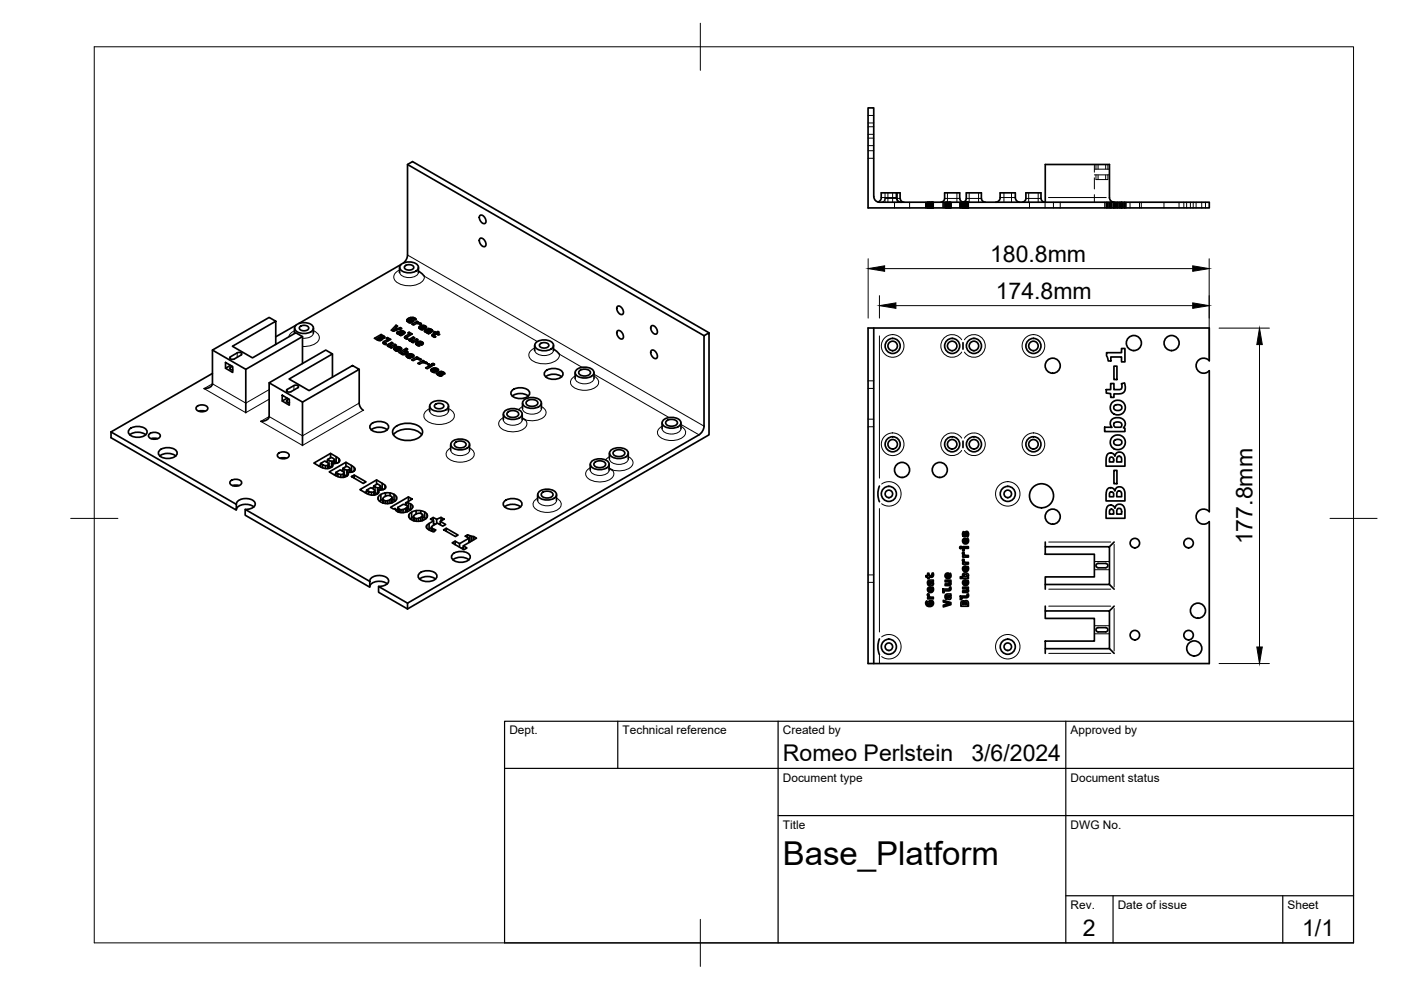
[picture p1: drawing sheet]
<svg xmlns="http://www.w3.org/2000/svg" width="297mm" height="210mm" viewBox="0 0 297 210" stroke-linecap="round" stroke-linejoin="round" font-family="sans-serif">
<defs><g id="words">
<text font-size="7" x="166" y="183.4">Base_Platform</text>
<g font-size="4.9">
<text x="209.9" y="55.5">180.8mm</text>
<text x="211.1" y="63.3">174.8mm</text>
<text x="265.6" y="115.4" transform="rotate(-90 265.6 115.4)">177.8mm</text>
<text x="166" y="161.4">Romeo Perlstein</text>
<text x="206" y="161.4">3/6/2024</text>
<text x="229.6" y="198.6">2</text>
<text x="276.1" y="198.6">1/1</text>
</g>
<g font-size="2.5">
<text x="108" y="155.7">Dept.</text>
<text x="132" y="155.7">Technical reference</text>
<text x="166" y="155.7">Created by</text>
<text x="227" y="155.7">Approved by</text>
<text x="166" y="165.7">Document type</text>
<text x="227" y="165.7">Document status</text>
<text x="166" y="175.7">Title</text>
<text x="227" y="175.7">DWG No.</text>
<text x="227" y="192.7">Rev.</text>
<text x="237" y="192.7">Date of issue</text>
<text x="273" y="192.7">Sheet</text>
</g>
</g></defs>
<!-- layer: Visible -->
<g fill="none" stroke="#000" stroke-width=".36">
<path d="M86.4 34.9l62.9 36.3M84.7 56.7v1.1M84.9 56.2a2.63 2.63 0 0 1 3.8 .3 1.63 1.63 0 0 1-2 1.3 1.63 1.63 0 0 1-1.9-1.3zM85 56.1l-21.6 12.5M85.5 55.8l.7-1 .2-.7v-19.2l1.1-.6 62.8 36.3M85.8 56.5a1.25 1.25 0 0 1 1.9 .2 1.16 1.16 0 0 1-2 0zM88.7 57.5l1.3 1.1M88.7 56.7v1.1M101.8 45.6a1.16 1.16 0 0 1 1 1.8 1.16 1.16 0 0 1-1-1.8zM101.8 50.5a1.16 1.16 0 0 1 1 1.8 1.16 1.16 0 0 1-1-1.8zM185.3 41.7a1.2 1.2 0 0 0 1.2 1.2h69.9v1.2h-72.4v-21.2h1.3v18.8M190.1 40.9h-3.3v1a.95 .95 0 0 1-.7 .9"/>
<path d="M190.1 40.9h.7v1.2M190.1 40.9v1a1.01 1.01 0 0 0 1 1M190.9 42.1a.79 .79 0 0 0 .8 .8M208.1 42.1v-1.2h-3.2v1.2a.69 .69 0 0 1-.7 .7 .69 .69 0 0 1-.7-.7v-1.2h-3.2v1.2a.79 .79 0 0 1-.8 .8M208.1 42.1a.79 .79 0 0 0 .8 .8M211.1 42.9a.97 .97 0 0 0 .9-1v-1h3.3v1a1.01 1.01 0 0 0 1 1M216.7 42.9a.79 .79 0 0 0 .8-.8v-1.2h3.2v1.2a.83 .83 0 0 0 .8 .8M236.2 42.9a1.01 1.01 0 0 1-1-1v-7h-13.6v8M45 74.2v7.2a1.47 1.47 0 0 1-1.7 1M45 79.2l-21.5 12.4M47.8 76.8l1.5 .9v1.3l-1.5-.9zM48.9 77.5l-1.1 .6"/>
<path d="M49.2 77.7l-.5 .4 .2 .3h.4M50.3 74.8l-1.4 .8-.2 .3a.8 .8 0 0 0 1 .2M50.3 74.8a.64 .64 0 0 1 1 .3l-1.6 1M52.1 78.3v9.2M58.5 68.1l-1.4-.8-12.1 6.9 7.1 4.1 12-6.9-1.4-.8-9.2 5.3-4.2-2.5 9.2-5.3v4.9M62.4 70.6h.1M62.4 69.6v1M62.7 69a2.63 2.63 0 0 1 3.7 .4 1.63 1.63 0 0 1-1.9 1.3 1.63 1.63 0 0 1-2-1.3zM62.8 69l-4.3 2.4M63.5 69.3a1.25 1.25 0 0 1 2 .3 1.16 1.16 0 0 1-2 0zM64.1 71.4v5.7M66.4 70.6h.1"/>
<path d="M66.4 69.6v1M70.5 75v5M76.2 78.3l-.1 7.1 .2 .8 .7 .8M80 71.8l.3-.2 .3 .1v.5M80.1 72.1v-.2l.3 .1v.2M80.1 71.9l-.1-.1v.3M80.6 71.4l.3-.2 .3 .3-.3 .1zM80.6 71.4v.3M80.6 71.9l-.2 .1M80.6 71.8v.4M80.8 71.3v-.4l-1.4 .8 .9 .5 .7-.2-.1-.3M80.8 70.9l.5 .3v.5"/>
<path d="M80.9 71.6v.1M81.1 71.5v.3M81.2 71.5v.3M81.3 71.2l.2 .2v.2M81.5 71.4l.1 .2-.2 .1h-.5v.4M81.6 72.7l.1 .3M81.7 72.8l.1 .2M81.8 72.8l.1 .1-.2 .2-.5-.3 .2-.4v.5M82.1 73.3l.3 .2h.4v-.1h-.1v.1M82.1 73.2l.3-.2v.5M82.2 71.6l.6 .4-1.2 .6v.4M82.2 71.9v-.3l-.3 .1 .4 .2"/>
<path d="M82.3 72.3v-.4l-.9 .5M82.4 73l.7-.4v.4M82.6 73.3l.1 .1M82.8 73.4h.2v.4M83.1 72.6l.3 .2-.7 .4-.1 .3M83.5 69.9v.3zM83.6 74.1v-.2l.2 .4 .6 .2 .1-.2h-.2M83.6 73.9l.2-.2v.6M83.7 73.4v-.4l-.7 .4M83.7 73l.4 .2-1.1 .6-.3-.1 .1-.2v.2M83.8 73.7l.4-.2v.2M83.9 74v.4"/>
<path d="M84 74.1l.1 .3M84 69l.3 .1-.8 .8 1.4-.4v.3M84 69.5v-.5l-1 1 .4 .2 1.8-.5-.3-.2M84.1 74.2l.2 .3M84.1 70.6v-.1l.1 .3 .4 .1h.2v-.1M84.1 70.5l.1-.1v.4M84.2 73.7l.4 .4 .2-.2v.4M84.2 73.7l-.3 .1 .9 .5 .2-.2 .1-.3M84.2 73.8v.2M84.2 73.5h.4v.3M84.2 70.4l.5-.1v.2M84.5 70.6v.3"/>
<path d="M84.6 70.6l.6 .1-.4 .1zM84.6 73.5l.3 .2v.5M84.6 70.7v.2M84.7 70.3l.6 .3v.3M84.8 73.9l-.2-.2-.6 .2v.5M84.9 73.7l.2 .3M84.9 70.2v-.2v.2l.5 .2v.5l-.1-.3M84.9 70l.3 .1v.2M85 70.8v.4M85.2 70.7v.3M85.2 70.1l.2 .1v.3M85.2 74.7l.5-.2h.3v.2"/>
<path d="M85.3 74.8l-.1-.1v.4M85.3 74.9v.2M85.4 70.2h.2v.6M85.5 74.9h-.2v.3M85.6 70.2l.2 .4v-.2M85.7 74.9h-.2v.3M85.8 70.6l-.8 .6-.3-.2 .1-.1v.2M85.9 74.8l-.2 .1v.3M85.9 74.4v.1M85.9 74.4h.2v.6M86 75.1v-.4l-.1 .5M86 74.6v.5"/>
<path d="M86.1 73.9l.3 .1-.5 .4v.1M86.1 74.4l.2 .1v.4M86.1 74.2v-.3l-1.5 .8 .4 .1 .2 .3 .5 .1 .6-.3 .2-.3M86.2 75.6v-.2l.1 .3 .7 .3 .1-.2h-.2M86.2 75.4l.2-.2v.6M86.2 71.6l.1 .3M86.3 67.8l.3-.3v.8M86.3 71.7l.1 .2M86.3 74.5l.2 .2M86.4 71.7h.1l-.2 .2-.5-.3 .2-.3v.5M86.4 75.2l.4-.2v.2M86.6 75.5v.4"/>
<path d="M86.6 75.6l.1 .3M86.6 67.5l.5-.2v.3M86.7 68l.1 .4M86.7 75.7l.2 .3M86.7 70.4l.7 .4-1.1 .7-.1 .4M86.7 70.7v-.3l-.2 .2 .3 .2M86.8 75.3v.2M86.8 75h.4v.3M86.8 68.1l.1 .3M86.8 71.1v-.3l-.8 .5M86.9 68.2l.1 .2M87 72.3v-.5l-.2 .4 .6 .2"/>
<path d="M87 68.2l.2-.1v.3M87.1 67.3h.5v.3M87.2 75l.3 .2v.5M87.2 72.1l.1 .1M87.2 68.1l-.2-.2 .3-.1v.6M87.3 72.4v-.2l.1 .2M87.3 67.8l.5 .3-.7 .3-.7-.2-.1-.4v.3M87.4 75.4l-.2-.2-.6 .2v.5M87.4 72.3h.2v.3M87.5 75.2l.2 .3M87.6 67.3l.4 .2v.3M87.6 71.8v-.3l-.6 .3"/>
<path d="M87.6 71.5l.3 .1-.7 .4v.4M87.7 75.3v.3l-.3 .2-.8-.5 .2-.1 .4 .4 .2-.2v.4M88 67.5l.2 .3M88.2 72.9v-.2l.1 .4 .7 .3v-.2l-.1-.1M88.2 72.7l.2-.2v.7M88.2 67.6v.2h-.3l-.4-.3-.5 .1-.3 .3v.5v-.4M88.3 72.2v-.3l-.7 .4M88.3 71.9l.3 .1-1 .7-.3-.2 .1-.1v.2M88.4 76.1v-.4l-1.1 .6 .3 .2 .7-.4 .7 .2 .2-.1M88.4 75.7l.2 .1-.2 .3v-.1h.3l.1 .2M88.4 72.5l.4-.1v.2M88.4 68.6v-.5l-1 .6 .3 .2 .5-.3h.5l.3 .2 .3-.2"/>
<path d="M88.4 68.1l.3 .2-.2 .3M88.5 68.4v.2M88.5 68.4h.4v.3M88.5 72.9v.3M88.6 72.9l.1 .4M88.7 73.1l.2 .2M88.7 72.7v.1M88.8 72.4h.4v.2M88.8 76l.3 .1M88.8 69.3l.1 .3zM88.8 69.3l.3-.2v.7M88.9 69.6l.7 .3 .1-.1-.2-.1"/>
<path d="M88.9 68.4l.3 .1M89.1 69.1l.4-.1v.2M89.2 72.4l.3 .1v.6M89.2 69.5v.3M89.2 69.5l.2 .4M89.2 76.2l-.1-.1v.2M89.3 68.7l-.1-.2v.2M89.4 72.8l-.2-.2-.5 .1-.2 .1 .1 .5M89.4 69.7l.1 .2M89.4 69.3v.1M89.5 69h.4v.2M89.5 72.5l.2 .4"/>
<path d="M89.7 76.9v-.5l-1.1 .6 .3 .2 .8-.3 .6 .2 .2-.2M89.7 76.4l.2 .2-.2 .3v-.2h.4v.3M89.7 72.7l-.1 .3-.3 .2-.8-.5 .2-.1 .6 .3h-.1l.2-.1v.4M89.9 69l.3 .1v.6M90 70.2v-.1l.1 .3 .6 .1M90 70.1l.1-.1v.4M90 69.4l-.2-.2-.5 .1-.1 .5M90.1 76.7l.3 .1M90.1 70l.4-.1 .1 .2M90.2 69.1l.2 .4M90.4 69.3l-.1 .3-.3 .2-.8-.5 .2-.1 .5 .3 .1-.1v.4M90.4 70.2l.7 .1-.3 .1z"/>
<path d="M90.4 70.2v.3M90.5 70.3v.2M90.5 77l-.1-.2v.2M90.6 69.9l.6 .3v.4M90.7 70.4v.1M90.8 69.8v-.1l-.1 .1 .6 .3M90.8 69.7h.3v.2M90.9 70.4v.4M90.9 77.4v-.3l-.3 .2 .5 .2M90.9 77.1l.8 .5-1.1 .6-.3-.2 .8-.5v.4M91.1 69.7l.2 .1v.7l-.1-.3M91.1 70.3v.4"/>
<path d="M91.3 69.8l.2 .1v.5M91.4 78.6v-.2l.1 .3 .7 .3 .1-.2h-.2M91.4 78.4l.2-.2v.6M91.5 69.9l.2 .3v-.2M91.6 78.2l.4-.2v.2M91.6 71.2v-.2v.2l.3 .2 .3 .1 .2-.1-.1-.1M91.6 71l.2-.2v.6M91.7 70.2l-.8 .6-.3-.2 .1-.1v.2M91.8 78.5v.4M91.8 78.6l.1 .3M91.8 77.1h-.2M91.8 70.8l.4-.2v.4"/>
<path d="M91.9 78.7l.2 .3M92 78.3v.2M92 78h.4v.3M92 77.4v-.3h-.2v.3M92 77.1l.1 .3h-.5v-.3v.3M92 71.1v.4M92.1 71.2l.1 .3M92.2 71.3l.1 .2M92.2 70.6v-.3l-.3 .1 .3 .2M92.2 70.3l.3 .2v.3M92.4 78l.3 .2v.5M92.5 70.5l.4-.2v.3"/>
<path d="M92.6 78.4l-.2-.2-.5 .1-.1 .2v.4M92.7 78.2l.2 .3M92.8 70.9v-.3l.4 .3-.2 .1-.5-.2-.4 .2v.5M92.8 79.1l.1 .5M92.9 70.3l.2 .1-.3 .2M92.9 78.4v.2l-.3 .2-.9-.4 .3-.2 .5 .4 .1-.2v.4M92.9 79.3l.3 .1v.3M93.2 79.4l.1 .3M93.2 79.2v-.4l-.1 .2 .3 .4v.3v-.2M93.3 79.5l.1 .2M93.5 79l.5 .3h.3v-.2M93.5 79v.7v-.7l.3 .6"/>
<path d="M93.6 79v-.2l.4 .1v.4M93.6 78.8h-.4M93.8 79.4l-.1 .2-.4 .1-.6-.2-.2-.4h.3v.4M94 78.9l.3 .4M113.3 73.2v1.1M113.6 72.7a2.63 2.63 0 0 1 3.7 .3 1.63 1.63 0 0 1-1.9 1.4 1.63 1.63 0 0 1-2-1.4zM114.4 73a1.25 1.25 0 0 1 2 .2 1.16 1.16 0 0 1-2 0zM115.6 78.8a2.63 2.63 0 0 1 3.8 .3 1.63 1.63 0 0 1-2 1.3 1.63 1.63 0 0 1-2-1.3zM115.7 79.9a2.92 2.92 0 0 1 3.4 0M117.3 74l1.3 1.1M117.3 73.2l.1 1.1M121.9 79v1.2"/>
<path d="M122.2 78.5a2.63 2.63 0 0 1 3.7 .3 1.63 1.63 0 0 1-2 1.4 1.63 1.63 0 0 1-1.9-1.4zM122.8 78.7a1.54 1.54 0 0 1 2.4 .3 1.45 1.45 0 0 1-2.5 0zM125.9 79v1.2M131 70.1a1.16 1.16 0 0 1 1 1.7 1.16 1.16 0 0 1-1-1.7zM131 64.9a1.16 1.16 0 0 1 1 1.8 1.16 1.16 0 0 1-1-1.8zM138.2 69.1a1.16 1.16 0 0 1 1 1.7 1.16 1.16 0 0 1-1-1.7zM138.2 74.3a1.16 1.16 0 0 1 1 1.7 1.16 1.16 0 0 1-1-1.7zM184 69.5h72.4v7a1.6 1.6 0 0 0-2.3-.1 1.6 1.6 0 0 0 0 2.3 1.6 1.6 0 0 0 2.3-.1v29.9a1.6 1.6 0 0 0-2.3-.1 1.6 1.6 0 0 0 0 2.3 1.6 1.6 0 0 0 2.3-.1v30.1h-72.4zM185.3 69.5v71.2M204.2 72.7v1.3M234.6 74.8h3.2v-.9h.7v2.8h-.7v-1h-2.3v.8h-.5l-.4-1.1zM236.2 77.6h.6v2.9h-.6z"/>
<path d="M23.5 91.6l26.6 15.3v1.3l-26.6-15.4zM27.4 91.1a2.63 2.63 0 0 1 3.8 .3 1.63 1.63 0 0 1-2 1.3 1.63 1.63 0 0 1-2-1.3zM27.5 92.2a2.92 2.92 0 0 1 3.4 0M31.6 92.1a1.54 1.54 0 0 1 2.4 .3 1.45 1.45 0 0 1-2.5 0zM32.1 93l.6-.1 .7 .1M33.8 95.5a2.63 2.63 0 0 1 3.7 .4 1.63 1.63 0 0 1-1.9 1.3 1.63 1.63 0 0 1-2-1.3zM33.9 96.7a2.92 2.92 0 0 1 3.4 0M41.6 86.3a1.54 1.54 0 0 1 2.5 .3 1.45 1.45 0 0 1-2.5 0zM42.1 87.2l.7-.1 .7 .1M57.1 81.2l12-7 1.4 .8-9.2 5.4 4.2 2.4 9.2-5.3 1.5 .8-12.1 7zM57.1 81.2v7.1a1.47 1.47 0 0 1-1.8 1M58.9 96.3a1.54 1.54 0 0 1 2.4 .2 1.45 1.45 0 0 1-2.5 0z"/>
<path d="M59.4 97.2l.7-.2 .6 .2M59.8 83.8l1.5 .9v1.2l-1.5-.9zM60.7 82.7l1.6-.9a.64 .64 0 0 1 1 .3l-1.6 .9a.64 .64 0 0 1-1-.3zM60.9 84.4l-1.1 .6M61.2 84.6l-.5 .5 .2 .2 .5 .1M64.1 85.3v9.1M66.5 98.2l3.6-2.1 1.5 .9 .5 .6-.2 .4-.4 .2h-1.2l.3 .6-.6 .4-.5 .1-1.2-.1zM68 98.3l.9-.6 .7 .5a.51 .51 0 0 1-.2 .6 .51 .51 0 0 1-.7-.1zM68 98.3v.7M68 98.6l-.4 .2M68.4 98.5v.7M69 98.7v.6"/>
<path d="M69.4 98.1v-.7l1 .4v.4M69.4 97.4l.9-.4 .4 .2a.27 .27 0 0 1 .2 .2 .27 .27 0 0 1-.1 .3v.6M69.4 97.7l-.2 .2M69.5 98.6v.7M69.7 98.8l.6 .2M69.7 98.4v.9M70.1 96.1v1M70.3 98.2v.9M70.8 97.7l-.4 .1M71 97.9l.5 .3M71 97.5v.8M71.3 96.8v1.2"/>
<path d="M71.9 97.3v.7M72.7 100v-.7l.9 .4v1.2M72.7 99.3l.8-.5 .4 .3a.25 .25 0 0 1 .3 .2 .25 .25 0 0 1-.2 .3v.6M72.7 99.6l-.3 .2M73.3 98v.9M74 99.6l-.4 .1M74.2 99.7l.5 .3M74.2 99.4v.8M74.5 98.7v1.2M75.1 99.1v.7M78.6 90a2.63 2.63 0 0 1 3.8 .3 1.63 1.63 0 0 1-2 1.4 1.63 1.63 0 0 1-2-1.4zM78.7 91.1a2.92 2.92 0 0 1 3.4 0"/>
<path d="M83.4 92.2a4.3 4.3 0 0 1 6 0M83.7 90.6a4.4 4.4 0 0 1 5.7 .4 1.56 1.56 0 0 1-1.3 2.1 4.3 4.3 0 0 1-4.7-.9 1.19 1.19 0 0 1 .3-1.6zM91.1 87.1v.1M91.1 86.1v1M91.3 85.6a2.63 2.63 0 0 1 3.8 .3 1.63 1.63 0 0 1-2 1.3 1.63 1.63 0 0 1-2-1.3zM92.2 85.9a1.25 1.25 0 0 1 1.9 .2 1.16 1.16 0 0 1-2 0zM95.1 87.1v.1M95.1 86.1v1M95.5 94.2v1.3M95.8 93.7a2.63 2.63 0 0 1 3.7 .4 1.63 1.63 0 0 1-1.9 1.3 1.63 1.63 0 0 1-2-1.3zM96.4 94a1.54 1.54 0 0 1 2.4 .2 1.45 1.45 0 0 1-2.5 0zM99.5 94.2v1.3"/>
<path d="M106.7 87.8v1.2M106.9 87.3a2.63 2.63 0 0 1 3.8 .3 1.63 1.63 0 0 1-2 1.3 1.63 1.63 0 0 1-2-1.3zM107.6 87.5a1.54 1.54 0 0 1 2.4 .3 1.45 1.45 0 0 1-2.5 0zM108.5 82.8a2.63 2.63 0 0 1 3.8 .4 1.63 1.63 0 0 1-2 1.3 1.63 1.63 0 0 1-2-1.3zM108.6 84a2.92 2.92 0 0 1 3.4 0M110.7 88.6l.7 .4M110.7 87.8v1.2M110.8 85.4v1.3M111 84.9a2.63 2.63 0 0 1 3.8 .4 1.63 1.63 0 0 1-2 1.3 1.63 1.63 0 0 1-2-1.3zM111.6 85.2a1.54 1.54 0 0 1 2.4 .2 1.45 1.45 0 0 1-2.5 0zM114.8 85.4v1.3M125.1 98.4v1.3"/>
<path d="M125.4 97.9a2.63 2.63 0 0 1 3.7 .4 1.63 1.63 0 0 1-1.9 1.3 1.63 1.63 0 0 1-2-1.3zM126 98.2a1.54 1.54 0 0 1 2.4 .2 1.45 1.45 0 0 1-2.5 0zM129.1 99.3l.7 .3M129.1 98.4v1.3M129.2 96.1v1.2M129.4 95.6a2.63 2.63 0 0 1 3.8 .3 1.63 1.63 0 0 1-2 1.3 1.63 1.63 0 0 1-2-1.3zM130.1 95.8a1.54 1.54 0 0 1 2.4 .3 1.45 1.45 0 0 1-2.5 0zM133.2 96.1v1.2M140.4 89.7v1.2M140.6 89.1a2.63 2.63 0 0 1 3.8 .4 1.63 1.63 0 0 1-2 1.3 1.63 1.63 0 0 1-2-1.3zM141.2 89.4a1.54 1.54 0 0 1 2.4 .2 1.45 1.45 0 0 1-2.5 0zM144.4 89.7v1.2"/>
<path d="M149.3 90.4v-19.2l1-.6v21.6l-63.9 36.9M149.3 90.3a2.33 2.33 0 0 1-1.1 1.9l-61.8 35.7v1.2M204.2 93.5v1.4M234.8 96.3l.4-.2h.6l.4 .2 .2 .4 .2-.5 .4-.3h.5l.5 .1 .5 .9v1.9h-4v-1.7zM235.4 97l.3-.1 .3 .2 .1 .9h-.9zM235.5 81.3h.7v1.3h1a.75 .75 0 0 0 .7-.4 .75 .75 0 0 0-.1-.8l.6-.2 .2 1.1-.2 .7-.7 .5h-1.5v.8h-.7v-.8l-1-.2v-.7h1zM235.7 89l.6-.4h1.1l.7 .3 .4 .7a1.09 1.09 0 0 1-.3 1.1l.3 .1v.7h-4.3v-.9h1.6l-.4-.7 .1-.6zM236.2 99.7h.6v2.8h-.6zM236.2 93.5l.7-.4a.7 .7 0 0 1 .9 .7 .7 .7 0 0 1-1 .6 .63 .63 0 0 1-.6-.9zM236.2 86.1l.7-.3a.69 .69 0 0 1 .9 .7 .69 .69 0 0 1-1 .5 .63 .63 0 0 1-.6-.9zM236.3 89.7l.4-.2a.74 .74 0 0 1 .9 .1 .74 .74 0 0 1 .2 .8l-.2 .2h-1.2l-.3-.5zM236.9 96.9l.5-.2 .3 .2 .1 1.1h-1z"/>
<path d="M48.8 102.1a1.54 1.54 0 0 1 2.4 .2 1.45 1.45 0 0 1-2.5 0zM49.3 103l.7-.2 .7 .2M50.1 106.9a1.97 1.97 0 0 1 2.6-1.1 1.14 1.14 0 0 1 1.2 1.5l-.5 .5-1.4 .2M52 108l26.4 15.3v1.2l-26.4-15.3zM53.8 107.5a2.78 2.78 0 0 0-3.6 .2l-.1 .3M69.8 100l3.5-2 1.5 .8 .5 .6-.1 .3-.5 .4-1.1-.1 .2 .3v.4l-1 .5-1.3-.2zM71.2 100.2l.9-.6 .6 .4 .2 .2-.1 .3v.7M71.2 100.5l-.3 .2M71.6 101.1v-.7l.6 .2v.6M71.6 100.4l-.4-.2v.7M72.8 100.5l-.6 .1M72.9 100.7l.7 .2"/>
<path d="M72.9 100.3v.9M74.5 101l.6-.3 2.5 1.5-.6 .3zM75.1 100.7v.7M76.3 103.8l3.5-2 1.5 .9 .5 .5-.1 .3-.5 .3h-1.1l.2 .3v.4l-.6 .4-.5 .1-1.2-.2zM77.7 103.9l.9-.5 .5 .3 .4 .3-.2 .3v.7M77.7 104.2l-.3 .2M78.1 104.8v-.6l.7 .2v.6M78.1 104.2l-.4-.3v.7M79.2 103.1l.8-.5 .4 .2a.33 .33 0 0 1 .3 .5 .33 .33 0 0 1-.5 .1zM79.2 103.1v.6M79.2 103.3l-.3 .2M79.3 104.3l-.5 .1"/>
<path d="M79.5 104.4l.6 .2M79.5 104v.9M79.8 101.8v.9M80.1 103.8v.9M80.1 103.4v.4M80.2 105.4v.5M80.4 105l1-.4 1.4-.1 1 .5 .3 .7-.2 .4-.4 .3-1.3 .4-1-.2-.9-.5a.71 .71 0 0 1 .1-1.1zM80.6 103.3v.6M80.7 103.5l.5 .3M80.7 103.1v.8M80.8 104.8v1.3M81 102.5v1.2"/>
<path d="M81.2 105.9l-.7 .3M81.2 105.8v.8M81.2 105.6l1-.5h.5l.4 .2a1.19 1.19 0 0 1-1.5 .9l-.4-.3zM81.4 106.1v.6M81.6 102.9v.7M81.7 104.5v.7M81.8 106.2v.6M82.2 106.1v.7M82.7 106v.7M82.7 104.5v.6M82.8 107.6l3.8-2.2 .8 .4-1.4 .8 .9 .2 .5 .3 .1 .5-.4 .4-.6 .4-1 .3-1.1-.2a.79 .79 0 0 1-.6-.7l-.4 .1zM83 105.7v.9"/>
<path d="M83.1 105.8l.7 .4M83.1 105.5v1.1M83.5 104.8v1.2M84 105.3v.6M84.4 107.9l-.5 .3M84.5 107.8l-.1-.2v.9M84.6 108l-.1-.2v.8M85 108.1l-.4-.1v.6M85.4 108l-.4 .1v.6M86 107.8l-.6 .2v.7M86 106.6v.4M86 106.9l-.1 .1"/>
<path d="M86.3 108.5v-1l-.3 .3v.8M86.3 107.5l.1-.2-.1-.2-.9-.2-1 .7M86.4 107.4v1.1M86.6 105.4v.9M86.6 106.7v1.2M86.7 109.1v.5M86.9 108.8l1-.5 1.1-.1 1 .4 .5 .3 .1 .5-.4 .7-1.2 .4-1.2-.1-1-.6a.72 .72 0 0 1 .1-1zM87.1 106.9v1.2l-.7-.2M87.3 108.6v1.2M87.5 107.3v.3M87.7 109.6l-.7 .4M87.7 109.5v.9"/>
<path d="M87.8 109.2l1-.4 .8 .3a.88 .88 0 0 1-1.1 .8l-.8-.2v-.2zM87.9 109.8v.6M88.2 108.3v.7M88.3 110v.5M88.7 109.9v.6M89.2 109.7v.8M89.2 108.3v.6M89.5 109.4v1M89.6 109.6l.7 .4M89.6 109.2v1.2M90 108.6v1.2M90.5 111.4v.5"/>
<path d="M90.6 109v.7M91 111v1.2M91.2 110.1l.6-.4 .8 .4 .9-.4 .7 .4-.9 .4 1.2 .7-.6 .4-1.2-.7-.9 .6a.37 .37 0 0 0-.3 .4 .37 .37 0 0 0 .4 .3l.5 .2-.4 .4-.8-.3-.7-.5a.65 .65 0 0 1 .5-1l.9-.6zM91.5 111.9l-.6 .4M91.5 111.8v.8M91.5 111.9v.7M91.8 112.1v.6M91.8 109.7v.7M91.9 111l.4 .2M91.9 110.4v1M92.1 112.3v.4M92.6 110.1v.9"/>
<path d="M93.3 111l-.2 .1M93.3 110.5v.8M93.5 109.7v.8M94.1 112.3l.5-.3 2.5 1.4-.5 .4zM94.6 112v.6M95.9 115.1l.6-.4 .9 .6 2-1.2-.7-.4 .4-.3 1.9 .7-2.8 1.6 .8 .5-.6 .4zM95.9 117.6a2.63 2.63 0 0 1 3.8 .3 1.63 1.63 0 0 1-2 1.3 1.63 1.63 0 0 1-2-1.3zM96 118.7a2.92 2.92 0 0 1 3.4 0M96.5 114.7v.8M97.4 115.3v.7M98.2 116l-.4 .2M98.2 115.7v.8"/>
<path d="M99.1 113.4v.6M99.4 114.7l.4 .1M99.4 114.1v.9M99.6 113.6v1.2M100 113.7v1M100.4 113.8v.6M106.9 106.3a2.63 2.63 0 0 1 3.8 .4 1.63 1.63 0 0 1-2 1.3 1.63 1.63 0 0 1-2-1.3zM107 107.5a2.92 2.92 0 0 1 3.4 0M114 104.9v1.2M114.2 104.3a2.63 2.63 0 0 1 3.8 .4 1.63 1.63 0 0 1-2 1.3 1.63 1.63 0 0 1-2-1.3zM114.8 104.6a1.54 1.54 0 0 1 2.5 .3 1.45 1.45 0 0 1-2.6 0zM118 104.9v1.2"/>
<path d="M186.5 103.1l-.4 1.3 .1 .9 .3 1.1M204.1 115.9h1.2v.4h-.9v.4h-.3zM204.1 117.1h.3v.4l.3 .3h.6v.3h-1.2v-.3h.3l-.3-.4zM204.1 118.5l.3 .1v.3l.3 .3h.6v.4h-1.2v-.3h.3l-.3-.3zM204.2 114.3l.6-.2v1h-.2v-.7l-.3 .3 .3 .3 .4-.1v-.6l.2-.1 .1 .3a.65 .65 0 0 1-.7 .8 .65 .65 0 0 1-.4-1zM204.2 112.7l.2 .2a.27 .27 0 0 0-.1 .3 .27 .27 0 0 0 .2 .2l.2-.7h.4l.3 .5-.2 .7-.3-.2 .1-.7-.2 .3a.38 .38 0 0 1-.1 .4 .38 .38 0 0 1-.5 0l-.1-.5zM221.6 115.9h13.6v8h-13.6v-1.6h10.4v-4.8h-10.4zM221.6 114.9v1M232.4 119.7l.4-.2h1.6a.46 .46 0 0 1 .5 .4 .46 .46 0 0 1-.5 .5h-1.6a.46 .46 0 0 1-.4-.7zM234.8 107.3l.5-.2h.5l.4 .3 .2 .4 .2-.5 .3-.3 .6-.1 .5 .2 .5 .9v1.9h-4v-1.7zM234.8 103.6l.5-.2h.5l.4 .3 .2 .4 .2-.5 .3-.3 .6-.1 .5 .2 .5 .9v1.9h-4v-1.7zM235.3 104.4l.3-.1 .4 .1 .1 .9h-.9z"/>
<path d="M235.4 108h.3l.3 .1 .1 .9h-.9zM236.2 114.9l-1 1M236.9 107.9l.4-.1 .4 .2 .1 1h-1zM236.9 104.2l.4-.1 .4 .2 .1 1h-1zM78.4 123.2a1.97 1.97 0 0 1 2.6-1.1 1.14 1.14 0 0 1 1.2 1.5l-1 .6-.9 .1M82.1 123.8a2.78 2.78 0 0 0-3.6 .2l-.1 .3M86.4 127.9l-6.1-3.6v1.3l6.1 3.5M88.9 121.6a2.63 2.63 0 0 1 3.7 .4 1.63 1.63 0 0 1-2 1.3 1.63 1.63 0 0 1-1.9-1.3zM89 122.8a2.92 2.92 0 0 1 3.3 0M186.5 135.5l-.4 1.3 .1 .9 .3 1.1M196.5 127.4l.2 .2-.1 .3 .3 .3h.5l.2-.3v-.2h-.3v.2h-.3v-.5h.7l.2 .3a.78 .78 0 0 1-.9 .9 .78 .78 0 0 1-.5-1.2zM196.7 121.5h.3v.5h.5l.1-.1v-.3l.2-.1v.7l-.3 .2h-.5v.3h-.3v-.3l-.4-.1v-.3h.4z"/>
<path d="M196.7 125.9l.3 .1v.3l.3 .3h.6v.4h-1.2v-.3l.2-.1-.2-.3zM196.8 124.6l.6-.1v.9h-.3v-.7l-.2 .2 .2 .4 .5-.1v-.6l.2-.1 .1 .3a.65 .65 0 0 1-.7 .8 .65 .65 0 0 1-.4-1zM196.8 123.2l.2-.2h.9v.3h-.1l.1 .5-.1 .3h-.5l-.2-.7-.2 .1 .1 .5-.2 .1-.2-.5zM197.3 123.4h.2l.1 .4h-.2zM199.9 124.9h1.4v-.4l.3-.1v.3l-.1 .5-1.3 .1v.4h-.3zM200 127.3l1.6 .5v.4l-1.6 .5v-.4l1.3-.3-1.3-.4zM200.4 123h1.2v.3h-.2l.2 .3v.4l-.3 .1-.9 .1v-.4h.7l.2-.2-.1-.2h-.8zM200.4 126.1l.4-.2h.8v.3l-.1 .1 .1 .3v.4l-.5 .1-.3-.8-.2 .2 .2 .4-.3 .2-.1-.5zM200.5 121.6l.6-.1v.9h-.2v-.6l-.2 .1v.4h.4l.3-.2-.1-.4 .2-.2 .1 .3a.64 .64 0 0 1-.7 .9 .64 .64 0 0 1-.4-1.1zM201 126.3l.3 .1a.19 .19 0 0 1 0 .3 .19 .19 0 0 1-.2 0 .19 .19 0 0 1 0-.3zM203.6 126.4h1.4v-.4l.3-.1 .1 .3-.1 .3-.2 .2h-1.2v.4h-.3zM203.9 127.5l.3-.1 .3 .3a.44 .44 0 0 1 .5-.3 .44 .44 0 0 1 .3 .5v.6h-1.6z"/>
<path d="M204 127.8h.3l.1 .4h-.4zM204.1 124.5h1.2v.3h-.2l.2 .3v.3l-.3 .2h-.9v-.3l.9-.1-.1-.3h-.8zM204.2 121.6l.4-.1a.54 .54 0 0 1 .6 .2 .54 .54 0 0 1 0 .6l.1 .4h-1.7v-.4h.6l-.1-.3zM204.2 120.2l.6-.2v1h-.2v-.7l-.2 .1v.4l.4 .1 .3-.3-.1-.4 .2-.1 .1 .3a.65 .65 0 0 1-.7 .8 .65 .65 0 0 1-.4-1zM204.2 123.1l.6-.1v.9h-.2v-.6h-.2v.4l.4 .1 .3-.3-.1-.4 .2-.1 .1 .3a.65 .65 0 0 1-.7 .9 .65 .65 0 0 1-.4-1.1zM204.4 121.9h.5l.2 .1-.1 .3h-.6zM204.7 127.8h.3v.4h-.4zM221.6 123.9v1M221.6 129.5h13.6v8h-13.6v-1.6h10.4v-4.8h-10.4zM221.6 137.5v1M221.6 128.5v1M232.4 133.3l.4-.2h1.6a.46 .46 0 0 1 .5 .4 .46 .46 0 0 1-.5 .5h-1.6a.46 .46 0 0 1-.4-.7z"/>
<path d="M235.2 137.5l1 1M235.2 123.9l1 1M236.2 128.5l-1 1"/>
<circle cx="189.3" cy="73.3" r="1.6"/>
<circle cx="189.3" cy="73.3" r="1.01"/>
<circle cx="201.9" cy="73.3" r="1.6"/>
<circle cx="201.9" cy="73.3" r="1.01"/>
<circle cx="206.5" cy="73.3" r="1.6"/>
<circle cx="206.5" cy="73.3" r="1.01"/>
<circle cx="219.1" cy="73.3" r="1.6"/>
<circle cx="219.1" cy="73.3" r="1.01"/>
<circle cx="223.2" cy="77.5" r="1.6"/>
<circle cx="240.4" cy="72.7" r="1.6"/>
<circle cx="248.4" cy="72.7" r="1.6"/>
<circle cx="189.3" cy="94.2" r="1.6"/>
<circle cx="189.3" cy="94.2" r="1.01"/>
<circle cx="191.3" cy="99.6" r="1.6"/>
<circle cx="199.3" cy="99.6" r="1.6"/>
<circle cx="201.9" cy="94.2" r="1.6"/>
<circle cx="201.9" cy="94.2" r="1.01"/>
<circle cx="206.5" cy="94.2" r="1.6"/>
<circle cx="206.5" cy="94.2" r="1.01"/>
<circle cx="219.1" cy="94.2" r="1.6"/>
<circle cx="219.1" cy="94.2" r="1.01"/>
<circle cx="237" cy="93.8" r="1.58"/>
<circle cx="237" cy="86.4" r="1.58"/>
<circle cx="188.5" cy="104.7" r="1.6"/>
<circle cx="188.5" cy="104.7" r=".79"/>
<circle cx="203.7" cy="116.1" r=".23"/>
<circle cx="213.7" cy="104.7" r="1.6"/>
<circle cx="213.7" cy="104.7" r=".79"/>
<circle cx="220.8" cy="105.1" r="2.55"/>
<circle cx="223.2" cy="109.5" r="1.6"/>
<circle cx="240.6" cy="115.2" r="1.01"/>
<circle cx="252" cy="115.2" r="1.01"/>
<circle cx="188.5" cy="137.1" r="1.6"/>
<circle cx="188.5" cy="137.1" r=".79"/>
<circle cx="213.7" cy="137.1" r="1.6"/>
<circle cx="213.7" cy="137.1" r=".79"/>
<circle cx="240.6" cy="134.7" r="1.01"/>
<circle cx="252" cy="134.7" r="1.01"/>
<circle cx="253.2" cy="137.5" r="1.6"/>
<circle cx="254" cy="129.5" r="1.6"/>
</g>
<!-- layer: Visible Narrow -->
<g fill="none" stroke="#000" stroke-width=".21">
<path d="M84.7 57.7a2.07 2.07 0 0 0 2.7 1.1 1.43 1.43 0 0 0 1.3-1.1M84.7 57.2a1.48 1.48 0 0 0-1.2 1.5 1.48 1.48 0 0 0 1.1 1.5 4.7 4.7 0 0 0 5.2-.8l.2-.9 23.9 13.9M86.4 54.1l62.9 36.3M186.9 41.9h3.1M190.1 42.1h.7M200.3 42.1h3.2M204.9 42.1h3.2M212.1 41.9h3.1M217.5 42.1h3.2M222.3 41.9h12.2M48.9 75.6v.5M48.9 77.9v.5"/>
<path d="M50.3 74.8v.9M62.5 70.6v.1M62.5 70.1l-.8 .5-.5 .8M66.5 70.1a1.46 1.46 0 0 1 1.2 1.3 1.46 1.46 0 0 1-1 1.5 4.9 4.9 0 0 1-2.6 .6M66.5 70.6a1.92 1.92 0 0 1-2.4 1.1M80.7 71.5v.7M83.8 69.9v.2M84.1 69.8v.2M93.7 79.2v.5M113.4 74.2a2.07 2.07 0 0 0 2.6 1.1 1.43 1.43 0 0 0 1.4-1.1M113.4 73.8a1.48 1.48 0 0 0-1.3 1.4 1.48 1.48 0 0 0 1.2 1.5 4.7 4.7 0 0 0 5.1-.7l.2-.9M118.6 75.1l4.8 2.8"/>
<path d="M121.9 79.7a1.38 1.38 0 0 0-.9 1.5 1.38 1.38 0 0 0 1.2 1.3 4.2 4.2 0 0 0 4.5-.9 1.27 1.27 0 0 0-.8-1.9M125.9 79.3l16 9.2M186.5 71.2v30.2M203.9 72a2.4 2.4 0 0 0-3.6-.5 2.4 2.4 0 0 0 0 3.7 2.4 2.4 0 0 0 3.6-.5M204.5 72a2.4 2.4 0 0 1 3.6-.5 2.4 2.4 0 0 1 0 3.7 2.4 2.4 0 0 1-3.6-.5M57.1 82.6l-5 2.9-7.1-4.1-1.7 1 8.8 5.1 5-2.9M60.9 82.6v.5M60.9 84.8v.5M62.3 81.8v.9M69.8 97.6v1.2M73.1 99.5v1.2M76.2 85.5l-12.1 6.9-7-4.1-1.8 1 8.8 5.1 12.9-7.4"/>
<path d="M91.1 87.1a2.07 2.07 0 0 0 2.6 1.1 1.43 1.43 0 0 0 1.4-1.1M91.1 86.6a1.52 1.52 0 0 0-1.2 1.6 1.52 1.52 0 0 0 1.3 1.4 4.5 4.5 0 0 0 5-.9 1.49 1.49 0 0 0-1.1-2.1M95.6 95.4a2.07 2.07 0 0 0 2.6 1.1 1.43 1.43 0 0 0 1.4-1.1M95.6 95a1.38 1.38 0 0 0-1 1.5 1.38 1.38 0 0 0 1.3 1.2 4.2 4.2 0 0 0 4.5-.8 1.27 1.27 0 0 0-.8-1.9M106.7 89a2.07 2.07 0 0 0 2.7 1.1 1.43 1.43 0 0 0 1.3-1.1M110.8 86.7a2.07 2.07 0 0 0 2.6 1.1 1.43 1.43 0 0 0 1.4-1.1M110.8 86.2l-.8 .7M114.8 86.2a1.32 1.32 0 0 1 1 1.3 1.32 1.32 0 0 1-1 1.3l-1.6 .4-1.8-.2a1.22 1.22 0 0 1-.5 2 4.3 4.3 0 0 1-4.9-.5 1.26 1.26 0 0 1 .7-2M121.9 80.2a2.07 2.07 0 0 0 2.7 1.1 1.43 1.43 0 0 0 1.3-1.1M125.2 99.7a2.07 2.07 0 0 0 2.6 1.1 1.43 1.43 0 0 0 1.4-1.1M129.2 97.3a2.07 2.07 0 0 0 2.7 1.1 1.43 1.43 0 0 0 1.3-1.1M129.2 96.8l-.8 .7"/>
<path d="M133.2 96.8a1.32 1.32 0 0 1 1 1.3 1.32 1.32 0 0 1-.9 1.3l-1.7 .4-1.8-.2a1.22 1.22 0 0 1-.4 2 4.3 4.3 0 0 1-5-.5 1.26 1.26 0 0 1 .8-1.9M140.4 90.9a2.07 2.07 0 0 0 2.6 1.1 1.43 1.43 0 0 0 1.4-1.1M140.4 90.4a1.38 1.38 0 0 0-1 1.5 1.38 1.38 0 0 0 1.3 1.2 4.2 4.2 0 0 0 4.5-.8 1.27 1.27 0 0 0-.8-1.9M144.4 90l3.8 2.2M203.9 92.9a2.4 2.4 0 0 0-3.6-.5 2.4 2.4 0 0 0 0 3.6 2.4 2.4 0 0 0 3.6-.5M204.5 92.9a2.4 2.4 0 0 1 3.6-.5 2.4 2.4 0 0 1 0 3.6 2.4 2.4 0 0 1-3.6-.5M79.6 103.3v1.2M114 106.1a2.07 2.07 0 0 0 2.6 1.1 1.43 1.43 0 0 0 1.4-1.1M114 105.6a1.38 1.38 0 0 0-1 1.5 1.38 1.38 0 0 0 1.3 1.2 4.2 4.2 0 0 0 4.5-.8 1.27 1.27 0 0 0-.8-1.9M186.5 107.8v26.2M186.9 102.6a2.59 2.59 0 0 1 3.5 .4 2.59 2.59 0 0 1 0 3.5 2.59 2.59 0 0 1-3.5 .3M222.4 114.9h13.1"/>
<path d="M236.2 115.4v9M186.5 138.9v1.7M186.9 135a2.59 2.59 0 0 1 3.5 .4 2.59 2.59 0 0 1 0 3.5 2.59 2.59 0 0 1-3.5 .3M222.4 138.5h13.1M222.4 128.5h13.1M222.4 124.9h13.1M236.2 129v9"/>
<circle cx="189.3" cy="73.3" r="2.4"/>
<circle cx="219.1" cy="73.3" r="2.4"/>
<circle cx="189.3" cy="94.2" r="2.4"/>
<circle cx="219.1" cy="94.2" r="2.4"/>
<circle cx="213.7" cy="104.7" r="2.59"/>
<circle cx="213.7" cy="137.1" r="2.59"/>
</g>
<!-- layer: Hidden -->
<g fill="none" stroke="#000" stroke-width=".21">
<path d="M184 28.5h1.3M184 26.9h1.3M184 33.6h1.3M184 32h1.3M184 30.9h1.3M184 29.3h1.3M184 26.1h1.3M184 24.5h1.3M232 34.9v1.6M232 37.7v2.4M232 37.1h3.2M232 35.9h3.2"/>
<path d="M232.4 37.1v1h2.5v-1M232.4 34.9v1M234.9 34.9v1M187.6 42.1a.79 .79 0 0 1-.8 .8M187.6 40.9v2M188.3 40.9v2M189.3 40.9v2M189.7 42.9v1.2M190.2 40.9v2M192.8 42.9v1.2M196.3 42.9v1.2M196.4 42.9v1.2"/>
<path d="M196.5 42.9v1.2M196.6 42.9v1.2M196.7 42.9v1.2M196.7 44.1v-1.2v1.2M196.8 42.9v1.2M196.9 42.9v1.2M196.9 44.1v-1.2v1.2M197 42.9v1.2M197.1 42.9v1.2M197.2 42.9v1.2M197.3 42.9v1.2M197.4 42.9v1.2"/>
<path d="M197.5 42.9v1.2M197.6 42.9v1.2M197.6 44.1v-1.2v1.2M197.7 42.9v1.2M197.8 42.9v1.2M197.9 42.9v1.2M199.9 42.9v1.2M200 42.9v1.2M200.2 42.9v1.2M200.4 42.9v1.2M200.5 42.9v1.2M200.6 42.9v1.2"/>
<path d="M200.7 42.9v1.2M200.8 42.9v1.2M200.9 40.9v3.2M200.9 42.9v1.2M201 42.9v1.2M201.1 42.9v1.2M201.2 42.9v1.2M201.3 42.9v1.2M201.4 42.9v1.2M201.5 42.9v1.2M201.6 42.9v1.2M202.9 40.9v2"/>
<path d="M203.5 42.9v1.2M203.6 42.9v1.2M203.7 42.9v1.2M203.9 42.9v1.2M204 42.9v1.2M204.1 42.9v1.2M204.2 42.9v1.2M204.3 42.9v1.2M204.4 42.9v1.2M204.5 42.9v1.2M204.6 42.9v1.2M204.7 42.9v1.2"/>
<path d="M204.8 42.9v1.2M204.9 42.9v1.2M205 42.9v1.2M205.1 42.9v1.2M205.2 42.9v1.2M205.3 42.9v1.2M205.3 44.1v-1.2v1.2M205.5 40.9v2M207.5 40.9v2M212.9 40.9v2M214.5 40.9v2M218.1 40.9v2"/>
<path d="M218.3 42.9v1.2M220.1 40.9v2M221.6 42.9v1.2M223.4 42.9v1.2M224.8 42.9v1.2M232 41.3v1.6M234.2 42.9v1.2M234.5 42.9v1.2M234.6 42.9v1.2M234.8 42.9v1.2M234.9 42.9v1.2M235 42.9v1.2"/>
<path d="M235.2 42.9v1.2M235.3 42.9v1.2M235.4 42.9v1.2M235.5 42.9v1.2M235.6 42.9v1.2M235.8 42.9v1.2M236 42.9v1.2M236.1 42.9v1.2M236.2 42.9v1.2M236.4 42.9v1.2M236.5 42.9v1.2M236.7 42.9v1.2"/>
<path d="M236.8 42.9v1.2M236.9 42.9v1.2M237 42.9v1.2M237.2 42.9v1.2M237.3 42.9v1.2M237.4 42.9v1.2M237.6 42.9v1.2M237.7 42.9v1.2M237.8 42.9v1.2M237.9 42.9v1.2M238 42.9v1.2M238.2 42.9v1.2"/>
<path d="M238.4 42.9v1.2M238.5 42.9v1.2M238.6 42.9v1.2M238.8 42.9v1.2M239.6 42.9v1.2M241.6 42.9v1.2M242 42.9v1.2M246.8 42.9v1.2M250 42.9v1.2M251 42.9v1.2M251.6 42.9v1.2M252.4 42.9v1.2"/>
<path d="M253 42.9v1.2M253.6 42.9v1.2M254.8 42.9v1.2M255.6 42.9v1.2M184 90.5h1.3M184 88.9h1.3M184 82.4h1.3M184 80.7h1.3M232 119.1h3.2M184 123.5h1.3M184 121.9h1.3M232 134.4h3.2"/>
<path d="M232 132.7h3.2M232 120.8h3.2"/>
</g>
<!-- layer: Hidden Narrow -->
<path d="M232.8 34.9v.9M232.8 37.1v.9M234.4 34.9v.9M234.4 37.1v.9M187.7 42.1h2.2M200.7 42.9v1.1M201 42.9v1.1M201.1 42.9v1.1M204.6 42.9v1.1M204.8 42.9v1.1M204.9 42.9v1.1" fill="none" stroke="#000" stroke-width=".21"/>
<!-- layer: Visible -->
<circle cx="204.2" cy="42.9" r=".18" fill="#000"/>
<!-- layer: BORDER -->
<path d="M20 9.9h267v190h-267zM148.5 4.9v10M15 109.9h10M282 109.9h10M148.5 194.9v10" fill="none" stroke="#000" stroke-width=".21"/>
<!-- layer: TITLEBLOCK -->
<path d="M107 152.9h180v47h-180zM131 152.9v10M165 152.9v47M226 152.9v47M107 162.9h180M165 172.9h122M226 189.9h61M236 189.9v10M272 189.9v10" fill="none" stroke="#000" stroke-width=".25"/>
<!-- layer: FD_Dimensions -->
<path d="M184.1 54.9v12.6M187.6 57h65.3M256.4 54.9v21.6M186.5 62.7v4.8M189.9 64.8h63M258.5 69.6h10.6M267 73.1v64.1M258.5 140.7h10.6" fill="none" stroke="#000" stroke-width=".21"/>
<path d="M184.1 57l3.5-.6v1.1zM252.9 56.4l3.5 .6-3.5 .5zM186.5 64.8l3.4-.6v1.2zM252.9 64.2l3.5 .6-3.5 .6zM267 69.6l.6 3.5h-1.1zM266.5 137.2h1.1l-.6 3.5z" fill="#000" stroke="#000" stroke-width=".21"/>
<use href="#words"/>
</svg>
